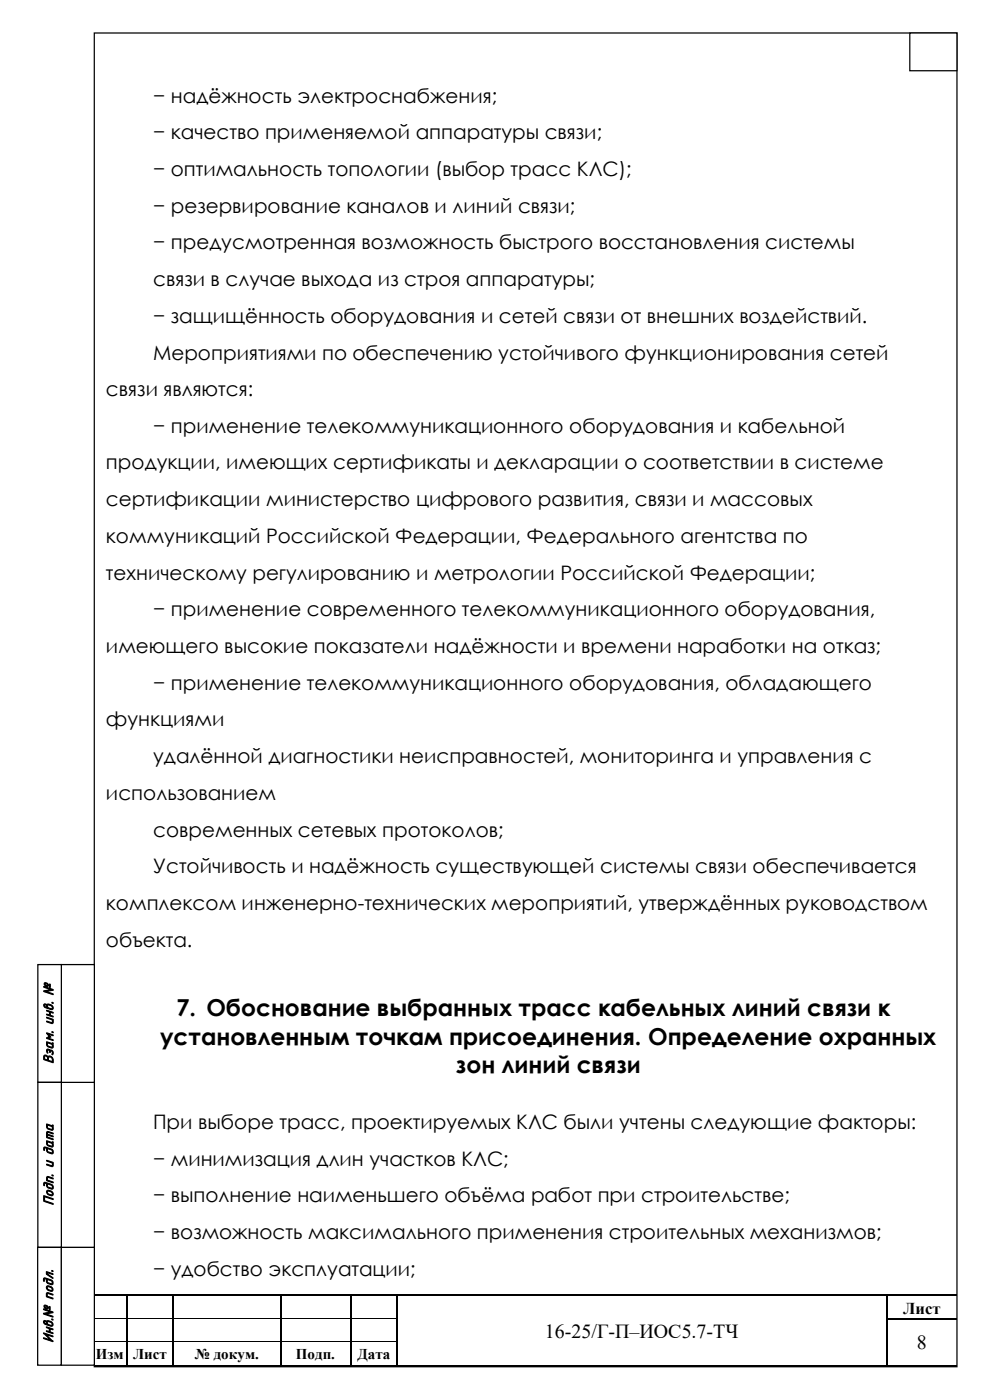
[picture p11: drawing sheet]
<svg xmlns="http://www.w3.org/2000/svg" width="210mm" height="297mm" viewBox="0 0 210 297" stroke-linecap="round" stroke-linejoin="round" font-family="sans-serif">
<defs><g id="words">
<g font-size="5">
<text x="37.4" y="215.6">7. Обоснование выбранных трасс кабельных линий связи к</text>
<text x="34" y="221.7">установленным точкам присоединения. Определение охранных</text>
<text x="96.7" y="227.8">зон линий связи</text>
</g>
<g font-size="4.2">
<text x="32.5" y="21.8">− надёжность электроснабжения;</text>
<text x="32.5" y="29.5">− качество применяемой аппаратуры связи;</text>
<text x="32.5" y="37.3">− оптимальность топологии (выбор трасс КЛС);</text>
<text x="32.5" y="45.1">− резервирование каналов и линий связи;</text>
<text x="32.5" y="52.9">− предусмотренная возможность быстрого восстановления системы</text>
<text x="32.5" y="60.7">связи в случае выхода из строя аппаратуры;</text>
<text x="32.5" y="68.5">− защищённость оборудования и сетей связи от внешних воздействий.</text>
<text x="32.5" y="76.3">Мероприятиями по обеспечению устойчивого функционирования сетей</text>
<text x="22.5" y="84.1">связи являются:</text>
<text x="32.5" y="91.9">− применение телекоммуникационного оборудования и кабельной</text>
<text x="22.5" y="99.6">продукции, имеющих сертификаты и декларации о соответствии в системе</text>
<text x="22.5" y="107.4">сертификации министерство цифрового развития, связи и массовых</text>
<text x="22.5" y="115.2">коммуникаций Российской Федерации, Федерального агентства по</text>
<text x="22.5" y="123">техническому регулированию и метрологии Российской Федерации;</text>
<text x="32.5" y="130.8">− применение современного телекоммуникационного оборудования,</text>
<text x="22.5" y="138.6">имеющего высокие показатели надёжности и времени наработки на отказ;</text>
<text x="32.5" y="146.3">− применение телекоммуникационного оборудования, обладающего</text>
<text x="22.5" y="154.1">функциями</text>
<text x="32.5" y="161.9">удалённой диагностики неисправностей, мониторинга и управления с</text>
<text x="22.5" y="169.7">использованием</text>
<text x="32.5" y="177.5">современных сетевых протоколов;</text>
<text x="32.5" y="185.3">Устойчивость и надёжность существующей системы связи обеспечивается</text>
<text x="22.5" y="193">комплексом инженерно-технических мероприятий, утверждённых руководством</text>
<text x="22.5" y="200.8">объекта.</text>
<text x="32.5" y="239.6">При выборе трасс, проектируемых КЛС были учтены следующие факторы:</text>
<text x="32.5" y="247.4">− минимизация длин участков КЛС;</text>
<text x="32.5" y="255.1">− выполнение наименьшего объёма работ при строительстве;</text>
<text x="32.5" y="262.9">− возможность максимального применения строительных механизмов;</text>
<text x="32.5" y="270.7">− удобство эксплуатации;</text>
<text x="115.6" y="283.8">16-25/Г-П–ИОС5.7-ТЧ</text>
<text x="194.5" y="286.3">8</text>
</g>
<text font-size="3.5" x="191.6" y="278.9">Лист</text>
<g font-size="3.3">
<text x="11.3" y="225.7" transform="rotate(-90 11.3 225.7)">Взам. инв. №</text>
<text x="11.3" y="255.8" transform="rotate(-90 11.3 255.8)">Подп. и дата</text>
<text x="11.3" y="284.9" transform="rotate(-90 11.3 284.9)">Инв.№ подл.</text>
</g>
<g font-size="3.2">
<text x="20.4" y="288.3">Изм</text>
<text x="28.2" y="288.3">Лист</text>
<text x="41.4" y="288.3">№ докум.</text>
<text x="62.8" y="288.3">Подп.</text>
<text x="75.9" y="288.3">Дата</text>
</g>
</g></defs>
<path d="M20 7h183v283h-183z" fill="none" stroke="#000" stroke-width=".26"/>
<g fill="none" stroke="#000" stroke-width=".25">
<path d="M19.9 274.8h6.9M26.9 274.9v4.8M26.9 279.9v4.7M27 274.8h9.7M36.8 274.9v4.8M36.8 279.9v4.7M36.9 274.8h22.5M59.5 274.9v4.8M59.5 279.9v4.7M59.6 274.8h14.7M74.4 274.9v4.8M74.4 279.9v4.7"/>
<path d="M74.5 274.8h9.7M84.3 274.9v4.8M84.3 279.9v4.7M84.4 274.8h103.6M188.1 274.9v4.8M188.1 279.9v4.7M188.2 274.8h14.7M188.2 279.8h14.7M19.9 289.8h6.9M26.9 284.7v5M27 289.8h9.7M36.8 284.7v5"/>
<path d="M36.9 289.8h22.5M59.5 284.7v5M59.6 289.8h14.7M74.4 284.7v5M74.5 289.8h9.7M84.3 284.7v5M84.4 289.8h103.6M188.1 284.7v5M188.2 289.8h14.7"/>
</g>
<g fill="#000">
<path d="M19.9 279.7h.1zM20 279.7h.1zM26.8 274.7h.2v.2h-.2zM26.8 279.7h.2v.2h-.2zM36.7 274.7h.2v.2h-.2zM36.7 279.7h.2v.2h-.2zM59.4 274.7h.2v.2h-.2zM59.4 279.7h.2v.2h-.2zM74.3 274.7h.2v.2h-.2zM74.3 279.7h.2v.2h-.2zM84.2 274.7h.2v.2h-.2zM84.2 279.7h.2v.2h-.2z"/>
<path d="M188 274.7h.2v.2h-.2zM188 279.7h.2v.2h-.2zM26.8 284.6l.2 .1zM26.8 289.7h.2v.2h-.2zM36.7 284.6l.2 .1zM36.7 289.7h.2v.2h-.2zM59.4 284.6l.2 .1zM59.4 289.7h.2v.2h-.2zM74.3 284.6l.2 .1zM74.3 289.7h.2v.2h-.2zM84.2 284.6l.2 .1zM84.2 289.7h.2v.2h-.2z"/>
<path d="M188 284.6l.2 .1zM188 289.7h.2v.2h-.2z"/>
</g>
<path d="M19.9 274.9v4.8M20.1 279.7h6.7M27 279.7h9.7M36.9 279.7h22.5M59.6 279.7h14.7M74.5 279.7h9.7M19.9 284.7h6.9M27 284.7h9.7M36.9 284.7h22.5M59.6 284.7h14.7M74.5 284.7h9.7" fill="none" stroke="#000" stroke-width=".21"/>
<g fill="#fff" stroke="#000" stroke-width=".26">
<path d="M13 264.7h7v25h-7z" fill-rule="evenodd"/>
<path d="M13 229.7h7v35h-7z" fill-rule="evenodd"/>
<path d="M13 204.7h7v25h-7z" fill-rule="evenodd"/>
<path d="M8 204.7h5v25h-5z" fill-rule="evenodd"/>
<path d="M8 229.7h5v35h-5z" fill-rule="evenodd"/>
<path d="M8 264.7h5v25h-5z" fill-rule="evenodd"/>
<path d="M193 7h10v8h-10z" fill-rule="evenodd"/>
</g>
<use href="#words"/>
</svg>
